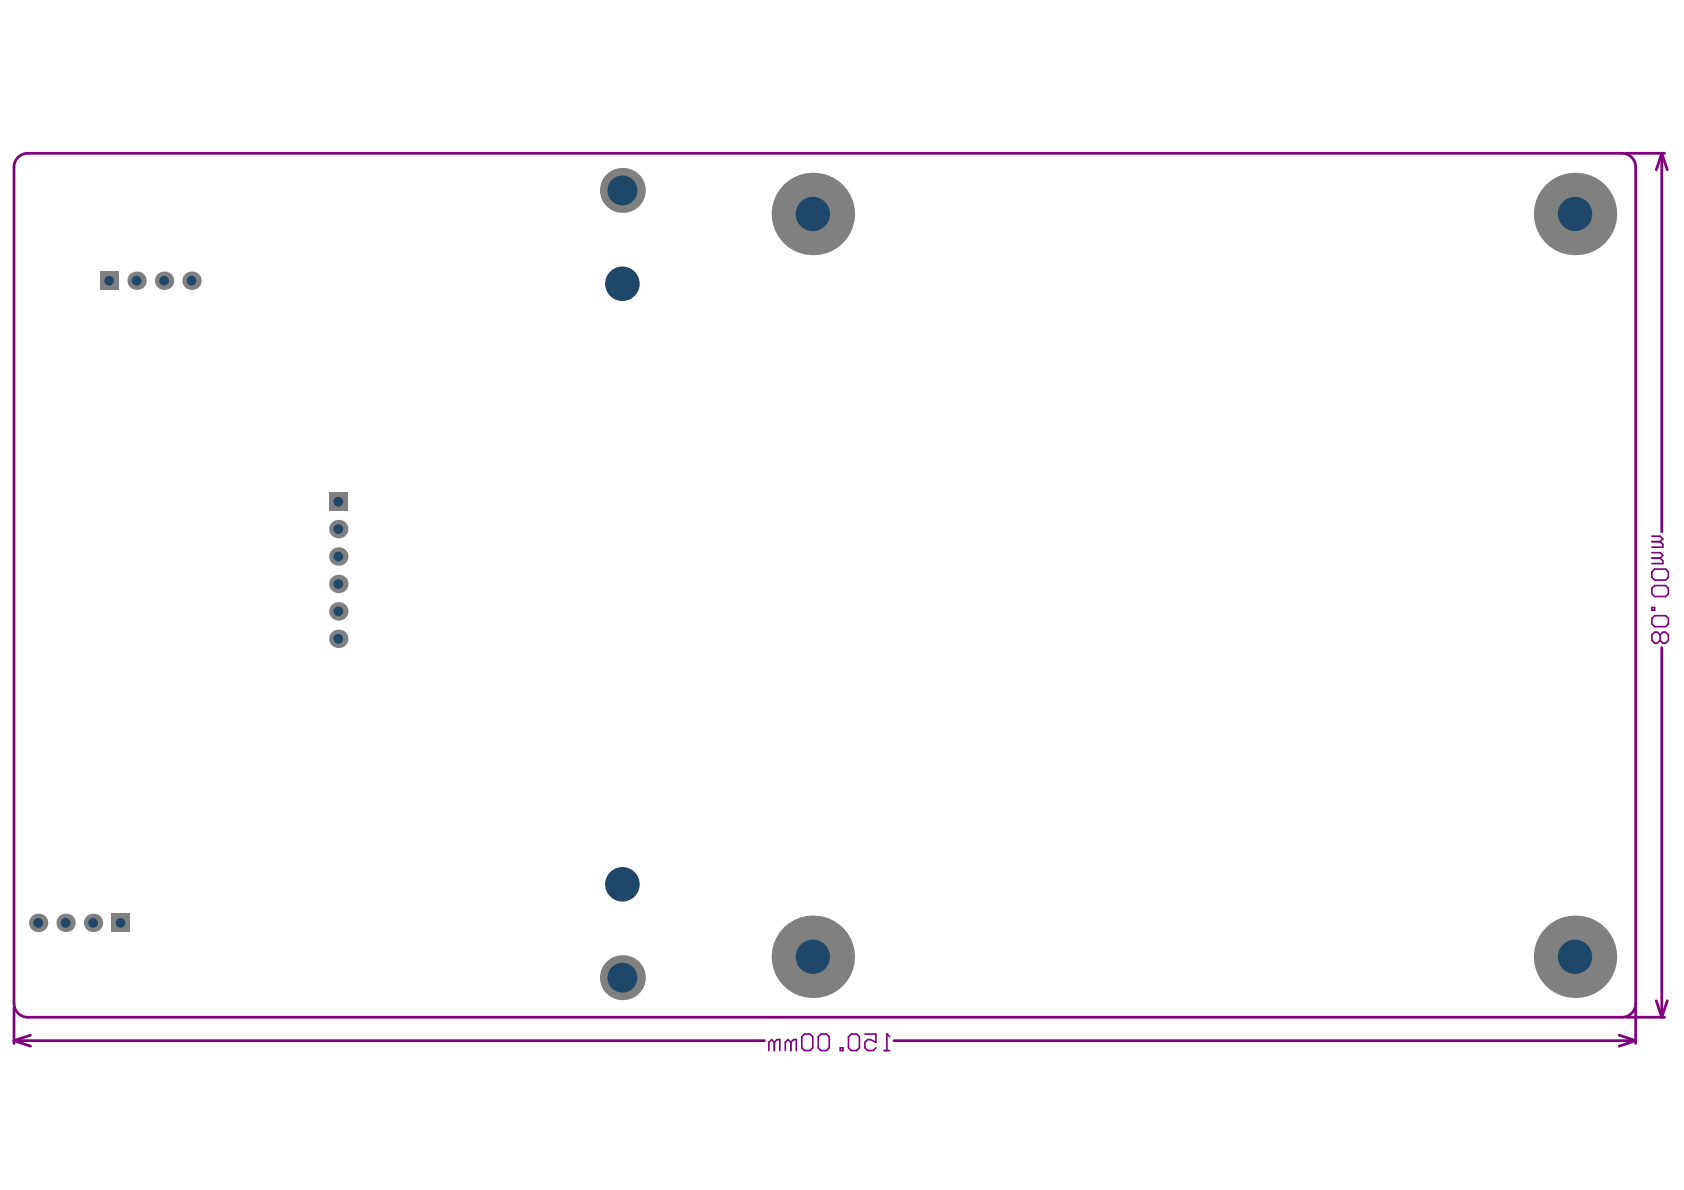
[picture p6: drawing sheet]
<svg xmlns="http://www.w3.org/2000/svg" width="297mm" height="210mm" viewBox="0 0 297 210" stroke-linecap="round" stroke-linejoin="round" font-family="sans-serif">
<g fill="none" stroke="#800080" stroke-width=".48">
<path d="M3 27.9a2.42 2.42 0 0 1 1.9-.9h281.2a2.42 2.42 0 0 1 2.4 2.5v147.5a2.42 2.42 0 0 1-2.4 2.4h-281.2a2.42 2.42 0 0 1-2.4-2.4v-147.5v-.6zM286.8 27h6.8M293.1 27l-.9 2.9M293.1 27l1 2.9M293.1 27v66.8M293.1 114.2v65.2M2.5 177.7v6.3M286.8 179.4h6.8M288.5 177.7v6.3M292.2 176.5l.9 2.9M294.1 176.5l-1 2.9M2.5 183.6l2.9 .9"/>
<path d="M2.5 183.6h132.3M5.4 182.6l-2.9 1M157.7 183.6h130.8M285.6 182.6l2.9 1M288.5 183.6l-2.9 .9"/>
</g>
<g fill="none" stroke="#800080" stroke-width=".29">
<path d="M291.4 98.4h1.4M291.4 97.5h1.4l.5 .5-.5 .4M291.4 95.5h1.4M291.4 94.6h1.4l.5 .5-.5 .4M292.8 98.4l.5 .5v.5h-1.9M292.8 95.5l.5 .5v.5h-1.9M291.4 100.9l.5-.5h1.9l.5 .5v.9l-.5 .5h-1.9l-.5-.5zM291.4 103.8l.5-.5h1.9l.5 .5v.9l-.5 .5h-1.9l-.5-.5zM291.4 109.1l.5-.5h1.9l.5 .5v1l-.5 .4h-1.9l-.5-.4zM291.4 107.2h.5v.4h-.5zM292.8 112l.5-.5h.5l.5 .5v1l-.5 .4h-.5l-.5-.4M292.8 112l-.5-.5h-.4l-.5 .5v1l.5 .4h.4l.5-.4"/>
<path d="M292.8 112v1M136.6 183.9l.5-.5h.5v1.9M136.6 183.9v1.4M136.6 183.9l-.5-.5-.5 .5v1.4M139.5 183.9l.5-.5h.5v1.9M139.5 183.9v1.4M139.5 183.9l-.5-.5-.5 .5v1.4M141.4 182.9l.5-.5h1l.5 .5v1.9l-.5 .5h-1l-.5-.5zM144.3 182.9l.5-.5h1l.5 .5v1.9l-.5 .5h-1l-.5-.5zM148.2 184.8h.5v.5h-.5zM149.7 182.9l.4-.5h1l.5 .5v1.9l-.5 .5h-1l-.4-.5zM152.6 182.4h1.9v1.5l-1-.5h-.5l-.4 .5v.9l.4 .5h1l.5-.5"/>
<path d="M156 185.3h.9M156.4 182.4h.1M156.4 182.4v2.9M156.4 182.4l.5 .5"/>
</g>
<circle cx="283" cy="37.7" r=".97" fill="#808080"/>
<circle cx="283" cy="37.7" r=".97" fill="#1f4769"/>
<circle cx="275.3" cy="42.2" r=".97" fill="#808080"/>
<circle cx="275.3" cy="42.2" r=".97" fill="#1f4769"/>
<circle cx="275.3" cy="173.2" r=".97" fill="#808080"/>
<circle cx="275.3" cy="173.2" r=".97" fill="#1f4769"/>
<circle cx="275.3" cy="164.3" r=".97" fill="#808080"/>
<circle cx="275.3" cy="164.3" r=".97" fill="#1f4769"/>
<circle cx="275.3" cy="33.3" r=".97" fill="#808080"/>
<circle cx="275.3" cy="33.3" r=".97" fill="#1f4769"/>
<circle cx="283" cy="168.8" r=".97" fill="#808080"/>
<circle cx="283" cy="168.8" r=".97" fill="#1f4769"/>
<circle cx="280.4" cy="42.2" r=".97" fill="#808080"/>
<circle cx="280.4" cy="42.2" r=".97" fill="#1f4769"/>
<circle cx="272.7" cy="37.7" r=".97" fill="#808080"/>
<circle cx="272.7" cy="37.7" r=".97" fill="#1f4769"/>
<circle cx="145.9" cy="42.2" r=".97" fill="#808080"/>
<circle cx="145.9" cy="42.2" r=".97" fill="#1f4769"/>
<circle cx="140.8" cy="42.2" r=".97" fill="#808080"/>
<circle cx="140.8" cy="42.2" r=".97" fill="#1f4769"/>
<circle cx="148.5" cy="37.7" r=".97" fill="#808080"/>
<circle cx="148.5" cy="37.7" r=".97" fill="#1f4769"/>
<circle cx="138.2" cy="37.7" r=".97" fill="#808080"/>
<circle cx="138.2" cy="37.7" r=".97" fill="#1f4769"/>
<circle cx="280.4" cy="173.2" r=".97" fill="#808080"/>
<circle cx="280.4" cy="173.2" r=".97" fill="#1f4769"/>
<circle cx="280.4" cy="164.3" r=".97" fill="#808080"/>
<circle cx="280.4" cy="164.3" r=".97" fill="#1f4769"/>
<circle cx="280.4" cy="33.3" r=".97" fill="#808080"/>
<circle cx="280.4" cy="33.3" r=".97" fill="#1f4769"/>
<circle cx="145.9" cy="173.2" r=".97" fill="#808080"/>
<circle cx="145.9" cy="173.2" r=".97" fill="#1f4769"/>
<circle cx="140.8" cy="173.2" r=".97" fill="#808080"/>
<circle cx="140.8" cy="173.2" r=".97" fill="#1f4769"/>
<circle cx="140.8" cy="164.3" r=".97" fill="#808080"/>
<circle cx="140.8" cy="164.3" r=".97" fill="#1f4769"/>
<circle cx="145.9" cy="164.3" r=".97" fill="#808080"/>
<circle cx="145.9" cy="164.3" r=".97" fill="#1f4769"/>
<circle cx="140.8" cy="33.3" r=".97" fill="#808080"/>
<circle cx="140.8" cy="33.3" r=".97" fill="#1f4769"/>
<circle cx="145.9" cy="33.3" r=".97" fill="#808080"/>
<circle cx="145.9" cy="33.3" r=".97" fill="#1f4769"/>
<circle cx="109.8" cy="50.1" r="1.53" fill="#808080"/>
<circle cx="109.8" cy="50.1" r="3.1" fill="#1f4769"/>
<circle cx="33.8" cy="49.5" r="1.62" fill="#808080"/>
<circle cx="33.8" cy="49.5" r=".86" fill="#1f4769"/>
<circle cx="16.4" cy="162.8" r="1.62" fill="#808080"/>
<circle cx="16.4" cy="162.8" r=".86" fill="#1f4769"/>
<path d="M19.6 161.2h3.3v3.2h-3.3z" fill-rule="evenodd" fill="#808080"/>
<circle cx="21.3" cy="162.8" r=".86" fill="#1f4769"/>
<path d="M17.6 47.9h3.3v3.2h-3.3z" fill-rule="evenodd" fill="#808080"/>
<circle cx="19.3" cy="49.5" r=".86" fill="#1f4769"/>
<circle cx="24.1" cy="49.5" r="1.62" fill="#808080"/>
<circle cx="24.1" cy="49.5" r=".86" fill="#1f4769"/>
<circle cx="6.7" cy="162.8" r="1.62" fill="#808080"/>
<circle cx="6.7" cy="162.8" r=".86" fill="#1f4769"/>
<circle cx="272.7" cy="168.8" r=".97" fill="#808080"/>
<circle cx="272.7" cy="168.8" r=".97" fill="#1f4769"/>
<circle cx="148.5" cy="168.8" r=".97" fill="#808080"/>
<circle cx="148.5" cy="168.8" r=".97" fill="#1f4769"/>
<circle cx="138.2" cy="168.8" r=".97" fill="#808080"/>
<circle cx="138.2" cy="168.8" r=".97" fill="#1f4769"/>
<circle cx="109.8" cy="172.5" r="4" fill="#808080"/>
<circle cx="109.8" cy="172.5" r="2.64" fill="#1f4769"/>
<circle cx="109.8" cy="156" r="1.53" fill="#808080"/>
<circle cx="109.8" cy="156" r="3.1" fill="#1f4769"/>
<circle cx="109.8" cy="33.6" r="4" fill="#808080"/>
<circle cx="109.8" cy="33.6" r="2.64" fill="#1f4769"/>
<circle cx="59.7" cy="107.8" r="1.62" fill="#808080"/>
<circle cx="59.7" cy="107.8" r=".86" fill="#1f4769"/>
<path d="M58.1 86.9h3.2v3.2h-3.2z" fill-rule="evenodd" fill="#808080"/>
<circle cx="59.7" cy="88.5" r=".86" fill="#1f4769"/>
<circle cx="59.7" cy="112.7" r="1.62" fill="#808080"/>
<circle cx="59.7" cy="112.7" r=".86" fill="#1f4769"/>
<circle cx="59.7" cy="98.2" r="1.62" fill="#808080"/>
<circle cx="59.7" cy="98.2" r=".86" fill="#1f4769"/>
<circle cx="59.7" cy="103" r="1.62" fill="#808080"/>
<circle cx="59.7" cy="103" r=".86" fill="#1f4769"/>
<circle cx="28.9" cy="49.5" r="1.62" fill="#808080"/>
<circle cx="28.9" cy="49.5" r=".86" fill="#1f4769"/>
<circle cx="11.6" cy="162.8" r="1.62" fill="#808080"/>
<circle cx="11.6" cy="162.8" r=".86" fill="#1f4769"/>
<circle cx="277.8" cy="168.8" r="7.3" fill="#808080"/>
<circle cx="277.8" cy="168.8" r="3" fill="#1f4769"/>
<circle cx="277.8" cy="37.7" r="7.3" fill="#808080"/>
<circle cx="277.8" cy="37.7" r="3" fill="#1f4769"/>
<circle cx="59.7" cy="93.3" r="1.62" fill="#808080"/>
<circle cx="59.7" cy="93.3" r=".86" fill="#1f4769"/>
<circle cx="143.4" cy="168.8" r="7.3" fill="#808080"/>
<circle cx="143.4" cy="168.8" r="3" fill="#1f4769"/>
<circle cx="143.4" cy="37.7" r="7.3" fill="#808080"/>
<circle cx="143.4" cy="37.7" r="3" fill="#1f4769"/>
</svg>
